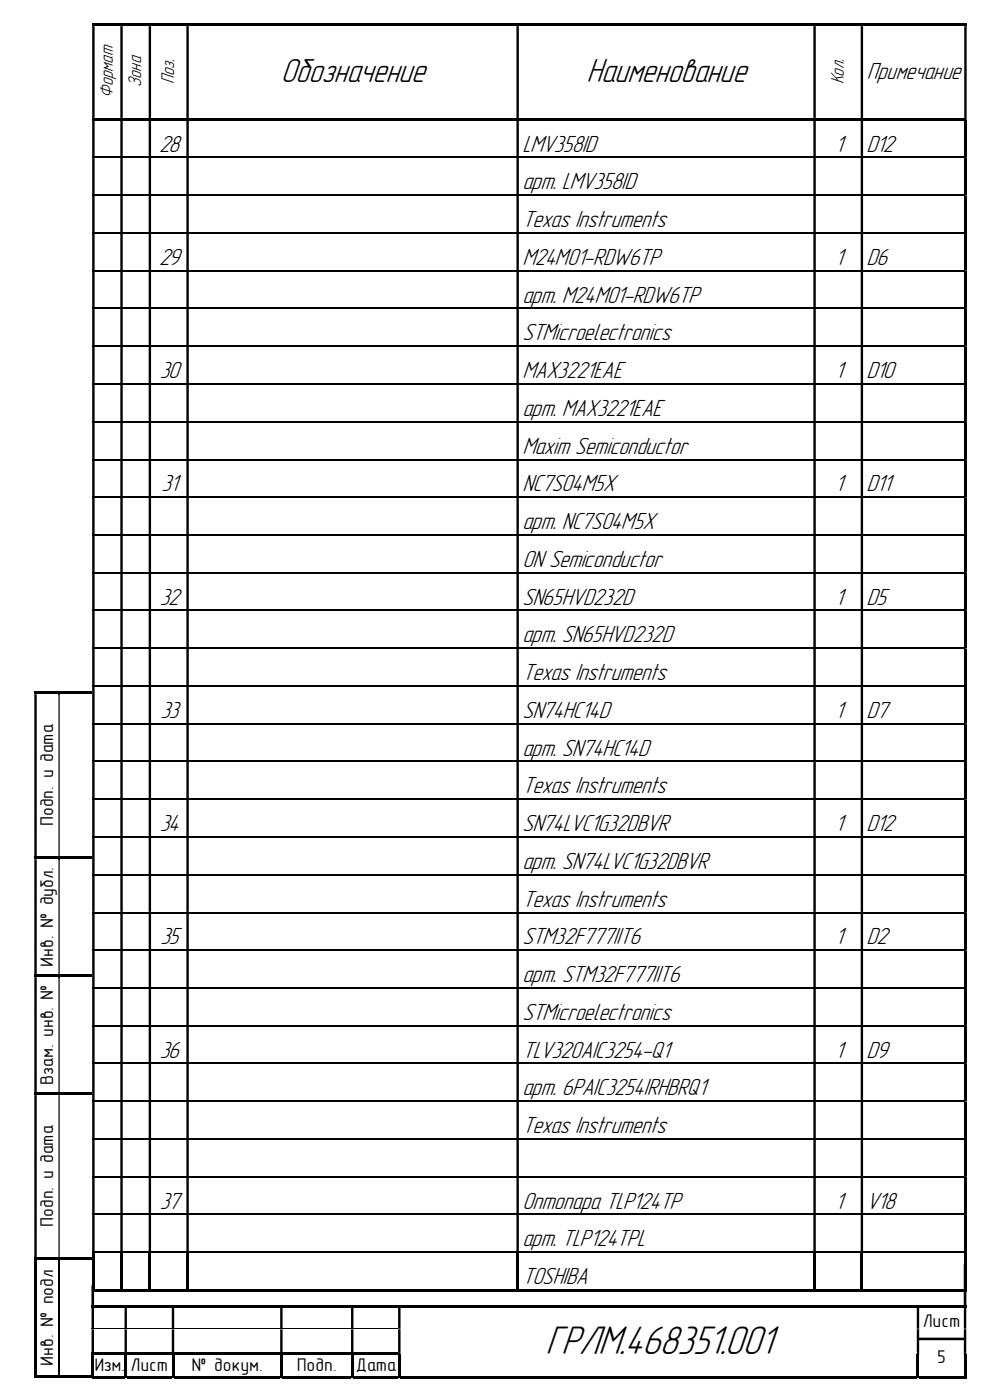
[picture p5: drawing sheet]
<svg xmlns="http://www.w3.org/2000/svg" width="210mm" height="297mm" viewBox="0 0 210 297" stroke-linecap="round" stroke-linejoin="round" font-family="sans-serif">
<defs><g id="words">
<text font-size="8.9" x="115.7" y="287.2">ГРЛМ.468351.001</text>
<g font-size="7.5">
<text x="59.6" y="17.4">Обозначение</text>
<text x="124.4" y="17.4">Наименование</text>
</g>
<g font-size="5.2">
<text x="183.9" y="16.8">Примечание</text>
<text x="33.8" y="32.2">28</text>
<text x="110.8" y="32.2">LMV358ID</text>
<text x="177.2" y="32.2">1</text>
<text x="183.8" y="32.2">D12</text>
<text x="110.8" y="40.2">арт. LMV358ID</text>
<text x="110.8" y="48.2">Texas Instruments</text>
<text x="33.8" y="56.2">29</text>
<text x="110.8" y="56.2">M24M01-RDW6TP</text>
<text x="177.2" y="56.2">1</text>
<text x="183.8" y="56.2">D6</text>
<text x="110.8" y="64.2">арт. M24M01-RDW6TP</text>
<text x="110.8" y="72.2">STMicroelectronics</text>
<text x="33.9" y="80.2">30</text>
<text x="110.8" y="80.2">MAX3221EAE</text>
<text x="177.2" y="80.2">1</text>
<text x="183.8" y="80.2">D10</text>
<text x="110.8" y="88.2">арт. MAX3221EAE</text>
<text x="110.8" y="96.2">Maxim Semiconductor</text>
<text x="34.3" y="104.2">31</text>
<text x="110.8" y="104.2">NC7S04M5X</text>
<text x="177.1" y="104.2">1</text>
<text x="183.8" y="104.2">D11</text>
<text x="110.8" y="112.3">арт. NC7S04M5X</text>
<text x="110.8" y="120.3">ON Semiconductor</text>
<text x="33.9" y="128.3">32</text>
<text x="110.8" y="128.3">SN65HVD232D</text>
<text x="177.2" y="128.3">1</text>
<text x="183.8" y="128.3">D5</text>
<text x="110.8" y="136.3">арт. SN65HVD232D</text>
<text x="110.8" y="144.3">Texas Instruments</text>
<text x="34" y="152.3">33</text>
<text x="110.8" y="152.3">SN74HC14D</text>
<text x="177.2" y="152.3">1</text>
<text x="183.8" y="152.3">D7</text>
<text x="110.8" y="160.3">арт. SN74HC14D</text>
<text x="110.8" y="168.3">Texas Instruments</text>
<text x="33.9" y="176.3">34</text>
<text x="110.8" y="176.3">SN74LVC1G32DBVR</text>
<text x="177.2" y="176.3">1</text>
<text x="183.8" y="176.3">D12</text>
<text x="110.8" y="184.3">арт. SN74LVC1G32DBVR</text>
<text x="110.8" y="192.3">Texas Instruments</text>
<text x="34" y="200.3">35</text>
<text x="110.8" y="200.3">STM32F777IIT6</text>
<text x="177.1" y="200.3">1</text>
<text x="183.8" y="200.3">D2</text>
<text x="110.8" y="208.4">арт. STM32F777IIT6</text>
<text x="110.8" y="216.4">STMicroelectronics</text>
<text x="33.9" y="224.4">36</text>
<text x="110.8" y="224.4">TLV320AIC3254-Q1</text>
<text x="177.1" y="224.4">1</text>
<text x="183.8" y="224.4">D9</text>
<text x="110.8" y="232.4">арт. 6PAIC3254IRHBRQ1</text>
<text x="110.8" y="240.4">Texas Instruments</text>
<text x="33.9" y="256.4">37</text>
<text x="110.8" y="256.4">Оптопара TLP124TP</text>
<text x="177.2" y="256.4">1</text>
<text x="183.8" y="256.4">V18</text>
<text x="110.8" y="264.4">арт. TLP124TPL</text>
<text x="110.8" y="272.4">TOSHIBA</text>
</g>
<g font-size="4.1">
<text x="37" y="17.9" transform="rotate(-90 37 17.9)">Поз.</text>
<text x="179" y="17.9" transform="rotate(-90 179 17.9)">Кол.</text>
<text x="24" y="20.7" transform="rotate(-90 24 20.7)">Формат</text>
<text x="30" y="18.4" transform="rotate(-90 30 18.4)">Зона</text>
</g>
<g font-size="3.9">
<text x="11.3" y="175.3" transform="rotate(-90 11.3 175.3)">Подп. и дата</text>
<text x="11.3" y="205.1" transform="rotate(-90 11.3 205.1)">Инв. № дубл.</text>
<text x="11.3" y="230.2" transform="rotate(-90 11.3 230.2)">Взам. инв. №</text>
<text x="11.3" y="260.3" transform="rotate(-90 11.3 260.3)">Подп. и дата</text>
<text x="195.7" y="281.5">Лист</text>
<text x="11.3" y="289.8" transform="rotate(-90 11.3 289.8)">Инв. № подл</text>
<text x="20" y="290.8">Изм.</text>
<text x="27.7" y="290.8">Лист</text>
<text x="40.6" y="290.8">№ докум.</text>
<text x="62.9" y="290.8">Подп.</text>
<text x="75.5" y="290.8">Дата</text>
<text x="198.8" y="289.1">5</text>
</g>
</g></defs>
<g fill="#000">
<path d="M19.6 5h.5v.5h-.5z" fill-rule="evenodd"/>
<path d="M19.6 5.5h.5v19.5h-.5zM25.5 5.5h.5v19.5h-.5zM31.5 5.5h.5v19.5h-.5zM39.5 5.5h.5v19.5h-.5zM109.6 5.5h.5v19.5h-.5zM172.6 5.5h.5v19.5h-.5zM182.6 5.5h.5v19.5h-.5zM204.6 5.5h.5v19.5h-.5z" fill-rule="evenodd"/>
<path d="M25.5 5h.5v.5h-.5z" fill-rule="evenodd"/>
<path d="M31.5 5h.5v.5h-.5z" fill-rule="evenodd"/>
<path d="M39.5 5h.5v.5h-.5z" fill-rule="evenodd"/>
<path d="M109.6 5h.5v.5h-.5z" fill-rule="evenodd"/>
<path d="M172.6 5h.5v.5h-.5z" fill-rule="evenodd"/>
<path d="M182.6 5h.5v.5h-.5z" fill-rule="evenodd"/>
<path d="M204.6 5h.5v.5h-.5z" fill-rule="evenodd"/>
<path d="M204.6 25h.5v.6h-.5zM19.6 25.6h.5v7.7h-.5zM25.5 25.6h.5v7.7h-.5zM31.5 25.6h.5v7.7h-.5zM39.5 25.6h.5v7.7h-.5zM109.6 25.6h.5v7.7h-.5zM172.6 25.6h.5v7.7h-.5zM182.6 25.6h.5v7.7h-.5z" fill-rule="evenodd"/>
<path d="M204.6 33.3h.5v.2h-.5zM19.6 33.5h.5v7.8h-.5zM25.5 33.5h.5v7.8h-.5zM31.5 33.5h.5v7.8h-.5zM39.5 33.5h.5v7.8h-.5zM109.6 33.5h.5v7.8h-.5zM172.6 33.5h.5v7.8h-.5zM182.6 33.5h.5v7.8h-.5z" fill-rule="evenodd"/>
<path d="M204.6 41.3h.5v.2h-.5zM19.6 41.5h.5v7.8h-.5zM25.5 41.5h.5v7.8h-.5zM31.5 41.5h.5v7.8h-.5zM39.5 41.5h.5v7.8h-.5zM109.6 41.5h.5v7.8h-.5zM172.6 41.5h.5v7.8h-.5zM182.6 41.5h.5v7.8h-.5z" fill-rule="evenodd"/>
<path d="M204.6 49.3h.5v.3h-.5zM19.6 49.6h.5v7.7h-.5zM25.5 49.6h.5v7.7h-.5zM31.5 49.6h.5v7.7h-.5zM39.5 49.6h.5v7.7h-.5zM109.6 49.6h.5v7.7h-.5zM172.6 49.6h.5v7.7h-.5zM182.6 49.6h.5v7.7h-.5z" fill-rule="evenodd"/>
<path d="M204.6 57.3h.5v.3h-.5zM19.6 57.6h.5v7.7h-.5zM25.5 57.6h.5v7.7h-.5zM31.5 57.6h.5v7.7h-.5zM39.5 57.6h.5v7.7h-.5zM109.6 57.6h.5v7.7h-.5zM172.6 57.6h.5v7.7h-.5zM182.6 57.6h.5v7.7h-.5z" fill-rule="evenodd"/>
<path d="M204.6 65.3h.5v.3h-.5zM19.6 65.6h.5v7.7h-.5zM25.5 65.6h.5v7.7h-.5zM31.5 65.6h.5v7.7h-.5zM39.5 65.6h.5v7.7h-.5zM109.6 65.6h.5v7.7h-.5zM172.6 65.6h.5v7.7h-.5zM182.6 65.6h.5v7.7h-.5z" fill-rule="evenodd"/>
<path d="M204.6 73.3h.5v.3h-.5zM19.6 73.6h.5v7.7h-.5zM25.5 73.6h.5v7.7h-.5zM31.5 73.6h.5v7.7h-.5zM39.5 73.6h.5v7.7h-.5zM109.6 73.6h.5v7.7h-.5zM172.6 73.6h.5v7.7h-.5zM182.6 73.6h.5v7.7h-.5z" fill-rule="evenodd"/>
<path d="M204.6 81.3h.5v.3h-.5zM19.6 81.6h.5v7.7h-.5zM25.5 81.6h.5v7.7h-.5zM31.5 81.6h.5v7.7h-.5zM39.5 81.6h.5v7.7h-.5zM109.6 81.6h.5v7.7h-.5zM172.6 81.6h.5v7.7h-.5zM182.6 81.6h.5v7.7h-.5z" fill-rule="evenodd"/>
<path d="M204.6 89.3h.5v.3h-.5zM19.6 89.6h.5v7.8h-.5zM25.5 89.6h.5v7.8h-.5zM31.5 89.6h.5v7.8h-.5zM39.5 89.6h.5v7.8h-.5zM109.6 89.6h.5v7.8h-.5zM172.6 89.6h.5v7.8h-.5zM182.6 89.6h.5v7.8h-.5z" fill-rule="evenodd"/>
<path d="M204.6 97.4h.5v.2h-.5zM19.6 97.6h.5v7.8h-.5zM25.5 97.6h.5v7.8h-.5zM31.5 97.6h.5v7.8h-.5zM39.5 97.6h.5v7.8h-.5zM109.6 97.6h.5v7.8h-.5zM172.6 97.6h.5v7.8h-.5zM182.6 97.6h.5v7.8h-.5z" fill-rule="evenodd"/>
<path d="M204.6 105.4h.5v.2h-.5zM19.6 105.6h.5v7.8h-.5zM25.5 105.6h.5v7.8h-.5zM31.5 105.6h.5v7.8h-.5zM39.5 105.6h.5v7.8h-.5zM109.6 105.6h.5v7.8h-.5zM172.6 105.6h.5v7.8h-.5zM182.6 105.6h.5v7.8h-.5z" fill-rule="evenodd"/>
<path d="M7.3 146.7h.5v.6h-.5z" fill-rule="evenodd"/>
<path d="M7.3 147.3h.5v34.4h-.5zM12.4 147.3h.3v34.4h-.3z" fill-rule="evenodd"/>
<path d="M12.4 146.7h7.2v.5h-7.2z" fill-rule="evenodd"/>
<path d="M7.3 182.3h.5v24.5h-.5zM12.4 182.3h.3v24.5h-.3z" fill-rule="evenodd"/>
<path d="M12.4 181.7h7.2v.5h-7.2z" fill-rule="evenodd"/>
<path d="M7.3 207.3h.5v24.5h-.5zM12.4 207.3h.3v24.5h-.3z" fill-rule="evenodd"/>
<path d="M12.4 206.8h7.2v.5h-7.2z" fill-rule="evenodd"/>
<path d="M7.3 232.3h.5v34.5h-.5zM12.4 232.3h.3v34.5h-.3z" fill-rule="evenodd"/>
<path d="M12.4 231.8h7.2v.5h-7.2z" fill-rule="evenodd"/>
<path d="M7.3 267.3h.5v25h-.5z" fill-rule="evenodd"/>
<path d="M12.4 266.8h7.2v.5h-7.2z" fill-rule="evenodd"/>
<path d="M19.4 276.9h.5v.5h-.5z" fill-rule="evenodd"/>
<path d="M19.4 277.4h.5v4.5h-.5zM26.4 277.4h.5v4.5h-.5zM36.4 277.4h.6v4.5h-.6zM59.4 277.4h.5v4.5h-.5zM74.5 277.4h.5v4.5h-.5zM84.5 277.4h.5v4.5h-.5zM194.5 277.4h.5v4.5h-.5zM204.5 277.4h.5v4.5h-.5z" fill-rule="evenodd"/>
<path d="M26.4 276.9h.5v.5h-.5z" fill-rule="evenodd"/>
<path d="M36.4 276.9h.6v.5h-.6z" fill-rule="evenodd"/>
<path d="M59.4 276.9h.5v.5h-.5z" fill-rule="evenodd"/>
<path d="M74.5 276.9h.5v.5h-.5z" fill-rule="evenodd"/>
<path d="M84.5 276.9h.5v.5h-.5z" fill-rule="evenodd"/>
<path d="M194.5 276.9h.5v.5h-.5z" fill-rule="evenodd"/>
<path d="M204.5 276.9h.5v.5h-.5z" fill-rule="evenodd"/>
<path d="M7.3 291.8h5.1v.5h-5.1z" fill-rule="evenodd"/>
<path d="M12.4 291.8h7.2v.5h-7.2z" fill-rule="evenodd"/>
<path d="M19.4 287.4h.5v5h-.5z" fill-rule="evenodd"/>
<path d="M19.4 291.9h7v.5h-7z" fill-rule="evenodd"/>
<path d="M26.4 287.4h.5v5h-.5z" fill-rule="evenodd"/>
<path d="M36.4 287.4h.6v5h-.6z" fill-rule="evenodd"/>
<path d="M59.4 287.4h.5v5h-.5z" fill-rule="evenodd"/>
<path d="M74.5 287.4h.5v5h-.5z" fill-rule="evenodd"/>
<path d="M84.5 281.9h.5v.1h-.5zM194.5 281.9h.5v.1h-.5zM204.5 281.9h.5v.1h-.5zM19.4 282h.5v4.9h-.5zM26.4 282h.5v4.9h-.5zM36.4 282h.6v4.9h-.6zM59.4 282h.5v4.9h-.5zM74.5 282h.5v4.9h-.5z" fill-rule="evenodd"/>
<path d="M84.5 282h.5v4.9h-.5zM194.5 282h.5v4.9h-.5zM204.5 282h.5v4.9h-.5z" fill-rule="evenodd"/>
<path d="M84.5 286.9h.5v.5h-.5zM194.5 286.9h.5v.5h-.5zM204.5 286.9h.5v.5h-.5z" fill-rule="evenodd"/>
<path d="M84.5 287.4h.5v5h-.5z" fill-rule="evenodd"/>
<path d="M194.5 287.4h.5v5h-.5z" fill-rule="evenodd"/>
<path d="M204.5 287.4h.5v5h-.5z" fill-rule="evenodd"/>
</g>
<g fill="#000">
<path d="M20.1 5h5.4v.5h-5.4zM26 5h5.5v.5h-5.5zM32 5h7.5v.5h-7.5zM40 5h69.6v.5h-69.6zM110.1 5h62.5v.5h-62.5zM173.1 5h9.5v.5h-9.5zM183.1 5h21.5v.5h-21.5zM19.6 25h.5v.6h-.5zM20.1 25h5.4v.5h-5.4zM25.5 25h.5v.6h-.5zM26 25h5.5v.5h-5.5zM31.5 25h.5v.6h-.5z"/>
<path d="M32 25h7.5v.5h-7.5zM39.5 25h.5v.6h-.5zM40 25h69.6v.5h-69.6zM109.6 25h.5v.6h-.5zM110.1 25h62.5v.5h-62.5zM172.6 25h.5v.6h-.5zM173.1 25h9.5v.5h-9.5zM182.6 25h.5v.6h-.5zM183.1 25h21.5v.5h-21.5zM204.6 25.6h.5v7.7h-.5zM204.6 33.5h.5v7.8h-.5zM204.6 41.5h.5v7.8h-.5z"/>
<path d="M204.6 49.6h.5v7.7h-.5zM204.6 57.6h.5v7.7h-.5zM204.6 65.6h.5v7.7h-.5zM204.6 73.6h.5v7.7h-.5zM204.6 81.6h.5v7.7h-.5zM204.6 89.6h.5v7.8h-.5zM204.6 97.6h.5v7.8h-.5zM204.6 105.6h.5v7.8h-.5zM7.8 146.7h4.6v.5h-4.6zM12.4 147.2l.3 .1zM7.3 181.7h.5v.6h-.5zM7.8 181.7h4.6v.5h-4.6z"/>
<path d="M12.4 182.2l.3 .1zM7.3 206.8h.5v.5h-.5zM7.8 206.8h4.6v.5h-4.6zM12.4 207.3h.3zM7.3 231.8h.5v.5h-.5zM7.8 231.8h4.6v.5h-4.6zM12.4 232.3h.3zM7.3 266.8h.5v.5h-.5zM7.8 266.8h4.6v.5h-4.6zM12.4 267.3h.3zM19.9 276.9h6.5v.5h-6.5zM26.9 276.9h9.5v.5h-9.5z"/>
<path d="M37 276.9h22.4v.5h-22.4zM59.9 276.9h14.6v.5h-14.6zM75 276.9h9.5v.5h-9.5zM85 276.9h109.5v.5h-109.5zM195 276.9h9.5v.5h-9.5zM19.4 286.9h.5v.5h-.5zM19.9 286.9h6.5v.5h-6.5zM26.4 286.9h.5v.5h-.5zM26.9 286.9h9.5v.5h-9.5zM26.9 291.9h9.5v.5h-9.5zM36.4 286.9h.6v.5h-.6zM37 286.9h22.4v.5h-22.4z"/>
<path d="M37 291.9h22.4v.5h-22.4zM59.4 286.9h.5v.5h-.5zM59.9 286.9h14.6v.5h-14.6zM59.9 291.9h14.6v.5h-14.6zM74.5 286.9h.5v.5h-.5zM75 286.9h9.5v.5h-9.5zM75 291.9h9.5v.5h-9.5zM85 291.9h109.5v.5h-109.5zM195 291.9h9.5v.5h-9.5zM204.5 291.9h.5v.5h-.5z"/>
</g>
<path d="M19.6 33.4h185M19.6 41.4h185M19.6 49.4h185M19.6 57.4h185M19.6 65.4h185M19.6 73.4h185M19.6 81.4h185M19.6 89.5h185M19.6 97.5h185M19.6 105.5h185M12.5 267.3v24.5" fill="none" stroke="#000" stroke-width=".25"/>
<path d="M19.4 281.9h65.1" fill="none" stroke="#000" stroke-width=".21"/>
<path d="M19.7 272.7v4.9M204.7 268.1v9.5M194.7 284.1h10" fill="none" stroke="#000" stroke-width=".55"/>
<path d="M110.8 116.2h29.4v5.2h-29.4z" fill="#fff"/>
<g fill="none" stroke="#000" stroke-width=".25">
<path d="M19.6 113.5h185M19.6 121.5h185M19.6 129.5h185M19.6 137.5h185M19.6 145.5h185M19.6 153.5h185M19.6 161.5h185M19.6 169.5h185M19.6 177.5h185M19.6 185.5h185M19.6 193.6h185M19.6 201.6h185"/>
<path d="M19.6 209.6h185M19.6 217.6h185M19.6 225.6h185M19.6 233.6h185M19.6 241.6h185M19.6 249.6h185M19.6 257.6h185M19.6 265.6h185"/>
</g>
<g fill="#000">
<path d="M204.6 113.4h.5v.2h-.5zM19.6 113.6h.5v7.8h-.5zM25.5 113.6h.5v7.8h-.5zM31.5 113.6h.5v7.8h-.5zM39.5 113.6h.5v7.8h-.5zM109.6 113.6h.5v7.8h-.5zM172.6 113.6h.5v7.8h-.5zM182.6 113.6h.5v7.8h-.5z" fill-rule="evenodd"/>
<path d="M204.6 121.4h.5v.2h-.5zM19.6 121.6h.5v7.8h-.5zM25.5 121.6h.5v7.8h-.5zM31.5 121.6h.5v7.8h-.5zM39.5 121.6h.5v7.8h-.5zM109.6 121.6h.5v7.8h-.5zM172.6 121.6h.5v7.8h-.5zM182.6 121.6h.5v7.8h-.5z" fill-rule="evenodd"/>
<path d="M204.6 129.4h.5v.2h-.5zM19.6 129.6h.5v7.8h-.5zM25.5 129.6h.5v7.8h-.5zM31.5 129.6h.5v7.8h-.5zM39.5 129.6h.5v7.8h-.5zM109.6 129.6h.5v7.8h-.5zM172.6 129.6h.5v7.8h-.5zM182.6 129.6h.5v7.8h-.5z" fill-rule="evenodd"/>
<path d="M204.6 137.4h.5v.2h-.5zM19.6 137.6h.5v7.8h-.5zM25.5 137.6h.5v7.8h-.5zM31.5 137.6h.5v7.8h-.5zM39.5 137.6h.5v7.8h-.5zM109.6 137.6h.5v7.8h-.5zM172.6 137.6h.5v7.8h-.5zM182.6 137.6h.5v7.8h-.5z" fill-rule="evenodd"/>
<path d="M204.6 145.4h.5v.3h-.5zM19.6 145.7h.5v7.7h-.5zM25.5 145.7h.5v7.7h-.5zM31.5 145.7h.5v7.7h-.5zM39.5 145.7h.5v7.7h-.5zM109.6 145.7h.5v7.7h-.5zM172.6 145.7h.5v7.7h-.5zM182.6 145.7h.5v7.7h-.5z" fill-rule="evenodd"/>
<path d="M204.6 153.4h.5v.3h-.5zM19.6 153.7h.5v7.7h-.5zM25.5 153.7h.5v7.7h-.5zM31.5 153.7h.5v7.7h-.5zM39.5 153.7h.5v7.7h-.5zM109.6 153.7h.5v7.7h-.5zM172.6 153.7h.5v7.7h-.5zM182.6 153.7h.5v7.7h-.5z" fill-rule="evenodd"/>
<path d="M204.6 161.4h.5v.3h-.5zM19.6 161.7h.5v7.7h-.5zM25.5 161.7h.5v7.7h-.5zM31.5 161.7h.5v7.7h-.5zM39.5 161.7h.5v7.7h-.5zM109.6 161.7h.5v7.7h-.5zM172.6 161.7h.5v7.7h-.5zM182.6 161.7h.5v7.7h-.5z" fill-rule="evenodd"/>
<path d="M204.6 169.4h.5v.3h-.5zM19.6 169.7h.5v7.7h-.5zM25.5 169.7h.5v7.7h-.5zM31.5 169.7h.5v7.7h-.5zM39.5 169.7h.5v7.7h-.5zM109.6 169.7h.5v7.7h-.5zM172.6 169.7h.5v7.7h-.5zM182.6 169.7h.5v7.7h-.5z" fill-rule="evenodd"/>
<path d="M204.6 177.4h.5v.3h-.5zM19.6 177.7h.5v7.7h-.5zM25.5 177.7h.5v7.7h-.5zM31.5 177.7h.5v7.7h-.5zM39.5 177.7h.5v7.7h-.5zM109.6 177.7h.5v7.7h-.5zM172.6 177.7h.5v7.7h-.5zM182.6 177.7h.5v7.7h-.5z" fill-rule="evenodd"/>
<path d="M204.6 185.4h.5v.3h-.5zM19.6 185.7h.5v7.8h-.5zM25.5 185.7h.5v7.8h-.5zM31.5 185.7h.5v7.8h-.5zM39.5 185.7h.5v7.8h-.5zM109.6 185.7h.5v7.8h-.5zM172.6 185.7h.5v7.8h-.5zM182.6 185.7h.5v7.8h-.5z" fill-rule="evenodd"/>
<path d="M204.6 193.5h.5v.2h-.5zM19.6 193.7h.5v7.8h-.5zM25.5 193.7h.5v7.8h-.5zM31.5 193.7h.5v7.8h-.5zM39.5 193.7h.5v7.8h-.5zM109.6 193.7h.5v7.8h-.5zM172.6 193.7h.5v7.8h-.5zM182.6 193.7h.5v7.8h-.5z" fill-rule="evenodd"/>
<path d="M204.6 201.5h.5v.2h-.5zM19.6 201.7h.5v7.8h-.5zM25.5 201.7h.5v7.8h-.5zM31.5 201.7h.5v7.8h-.5zM39.5 201.7h.5v7.8h-.5zM109.6 201.7h.5v7.8h-.5zM172.6 201.7h.5v7.8h-.5zM182.6 201.7h.5v7.8h-.5z" fill-rule="evenodd"/>
<path d="M204.6 209.5h.5v.2h-.5zM19.6 209.7h.5v7.8h-.5zM25.5 209.7h.5v7.8h-.5zM31.5 209.7h.5v7.8h-.5zM39.5 209.7h.5v7.8h-.5zM109.6 209.7h.5v7.8h-.5zM172.6 209.7h.5v7.8h-.5zM182.6 209.7h.5v7.8h-.5z" fill-rule="evenodd"/>
<path d="M204.6 217.5h.5v.2h-.5zM19.6 217.7h.5v7.8h-.5zM25.5 217.7h.5v7.8h-.5zM31.5 217.7h.5v7.8h-.5zM39.5 217.7h.5v7.8h-.5zM109.6 217.7h.5v7.8h-.5zM172.6 217.7h.5v7.8h-.5zM182.6 217.7h.5v7.8h-.5z" fill-rule="evenodd"/>
<path d="M204.6 225.5h.5v.2h-.5zM19.6 225.7h.5v7.8h-.5zM25.5 225.7h.5v7.8h-.5zM31.5 225.7h.5v7.8h-.5zM39.5 225.7h.5v7.8h-.5zM109.6 225.7h.5v7.8h-.5zM172.6 225.7h.5v7.8h-.5zM182.6 225.7h.5v7.8h-.5z" fill-rule="evenodd"/>
<path d="M204.6 233.5h.5v.2h-.5zM19.6 233.7h.5v7.8h-.5zM25.5 233.7h.5v7.8h-.5zM31.5 233.7h.5v7.8h-.5zM39.5 233.7h.5v7.8h-.5zM109.6 233.7h.5v7.8h-.5zM172.6 233.7h.5v7.8h-.5zM182.6 233.7h.5v7.8h-.5z" fill-rule="evenodd"/>
<path d="M204.6 241.5h.5v.3h-.5zM19.6 241.8h.5v7.7h-.5zM25.5 241.8h.5v7.7h-.5zM31.5 241.8h.5v7.7h-.5zM39.5 241.8h.5v7.7h-.5zM109.6 241.8h.5v7.7h-.5zM172.6 241.8h.5v7.7h-.5zM182.6 241.8h.5v7.7h-.5z" fill-rule="evenodd"/>
<path d="M204.6 249.5h.5v.3h-.5zM19.6 249.8h.5v7.7h-.5zM25.5 249.8h.5v7.7h-.5zM31.5 249.8h.5v7.7h-.5zM39.5 249.8h.5v7.7h-.5zM109.6 249.8h.5v7.7h-.5zM172.6 249.8h.5v7.7h-.5zM182.6 249.8h.5v7.7h-.5z" fill-rule="evenodd"/>
<path d="M204.6 257.5h.5v.3h-.5zM19.6 257.8h.5v7.7h-.5zM25.5 257.8h.5v7.7h-.5zM31.5 257.8h.5v7.7h-.5zM39.5 257.8h.5v7.7h-.5zM109.6 257.8h.5v7.7h-.5zM172.6 257.8h.5v7.7h-.5zM182.6 257.8h.5v7.7h-.5z" fill-rule="evenodd"/>
<path d="M19.6 265.8h.5v8.2h-.5z" fill-rule="evenodd"/>
<path d="M19.6 273.5h5.9v.5h-5.9z" fill-rule="evenodd"/>
<path d="M25.5 265.8h.5v8.2h-.5z" fill-rule="evenodd"/>
<path d="M31.5 265.8h.5v8.2h-.5z" fill-rule="evenodd"/>
<path d="M39.5 265.8h.5v8.2h-.5z" fill-rule="evenodd"/>
<path d="M109.6 265.8h.5v8.2h-.5z" fill-rule="evenodd"/>
<path d="M172.6 265.8h.5v8.2h-.5z" fill-rule="evenodd"/>
<path d="M182.6 265.8h.5v8.2h-.5z" fill-rule="evenodd"/>
<path d="M204.6 265.8h.5v8.2h-.5z" fill-rule="evenodd"/>
</g>
<g fill="#000">
<path d="M204.6 113.6h.5v7.8h-.5zM204.6 121.6h.5v7.8h-.5zM204.6 129.6h.5v7.8h-.5zM204.6 137.6h.5v7.8h-.5zM204.6 145.7h.5v7.7h-.5zM204.6 153.7h.5v7.7h-.5zM204.6 161.7h.5v7.7h-.5zM204.6 169.7h.5v7.7h-.5zM204.6 177.7h.5v7.7h-.5zM204.6 185.7h.5v7.8h-.5zM204.6 193.7h.5v7.8h-.5zM204.6 201.7h.5v7.8h-.5z"/>
<path d="M204.6 209.7h.5v7.8h-.5zM204.6 217.7h.5v7.8h-.5zM204.6 225.7h.5v7.8h-.5zM204.6 233.7h.5v7.8h-.5zM204.6 241.8h.5v7.7h-.5zM204.6 249.8h.5v7.7h-.5zM204.6 257.8h.5v7.7h-.5zM26 273.5h5.5v.5h-5.5zM32 273.5h7.5v.5h-7.5zM40 273.5h69.6v.5h-69.6zM110.1 273.5h62.5v.5h-62.5zM173.1 273.5h9.5v.5h-9.5z"/>
<path d="M183.1 273.5h21.5v.5h-21.5zM204.6 265.5h.5v.3h-.5zM204.6 273.5h.5v.5h-.5z"/>
</g>
<use href="#words"/>
</svg>
